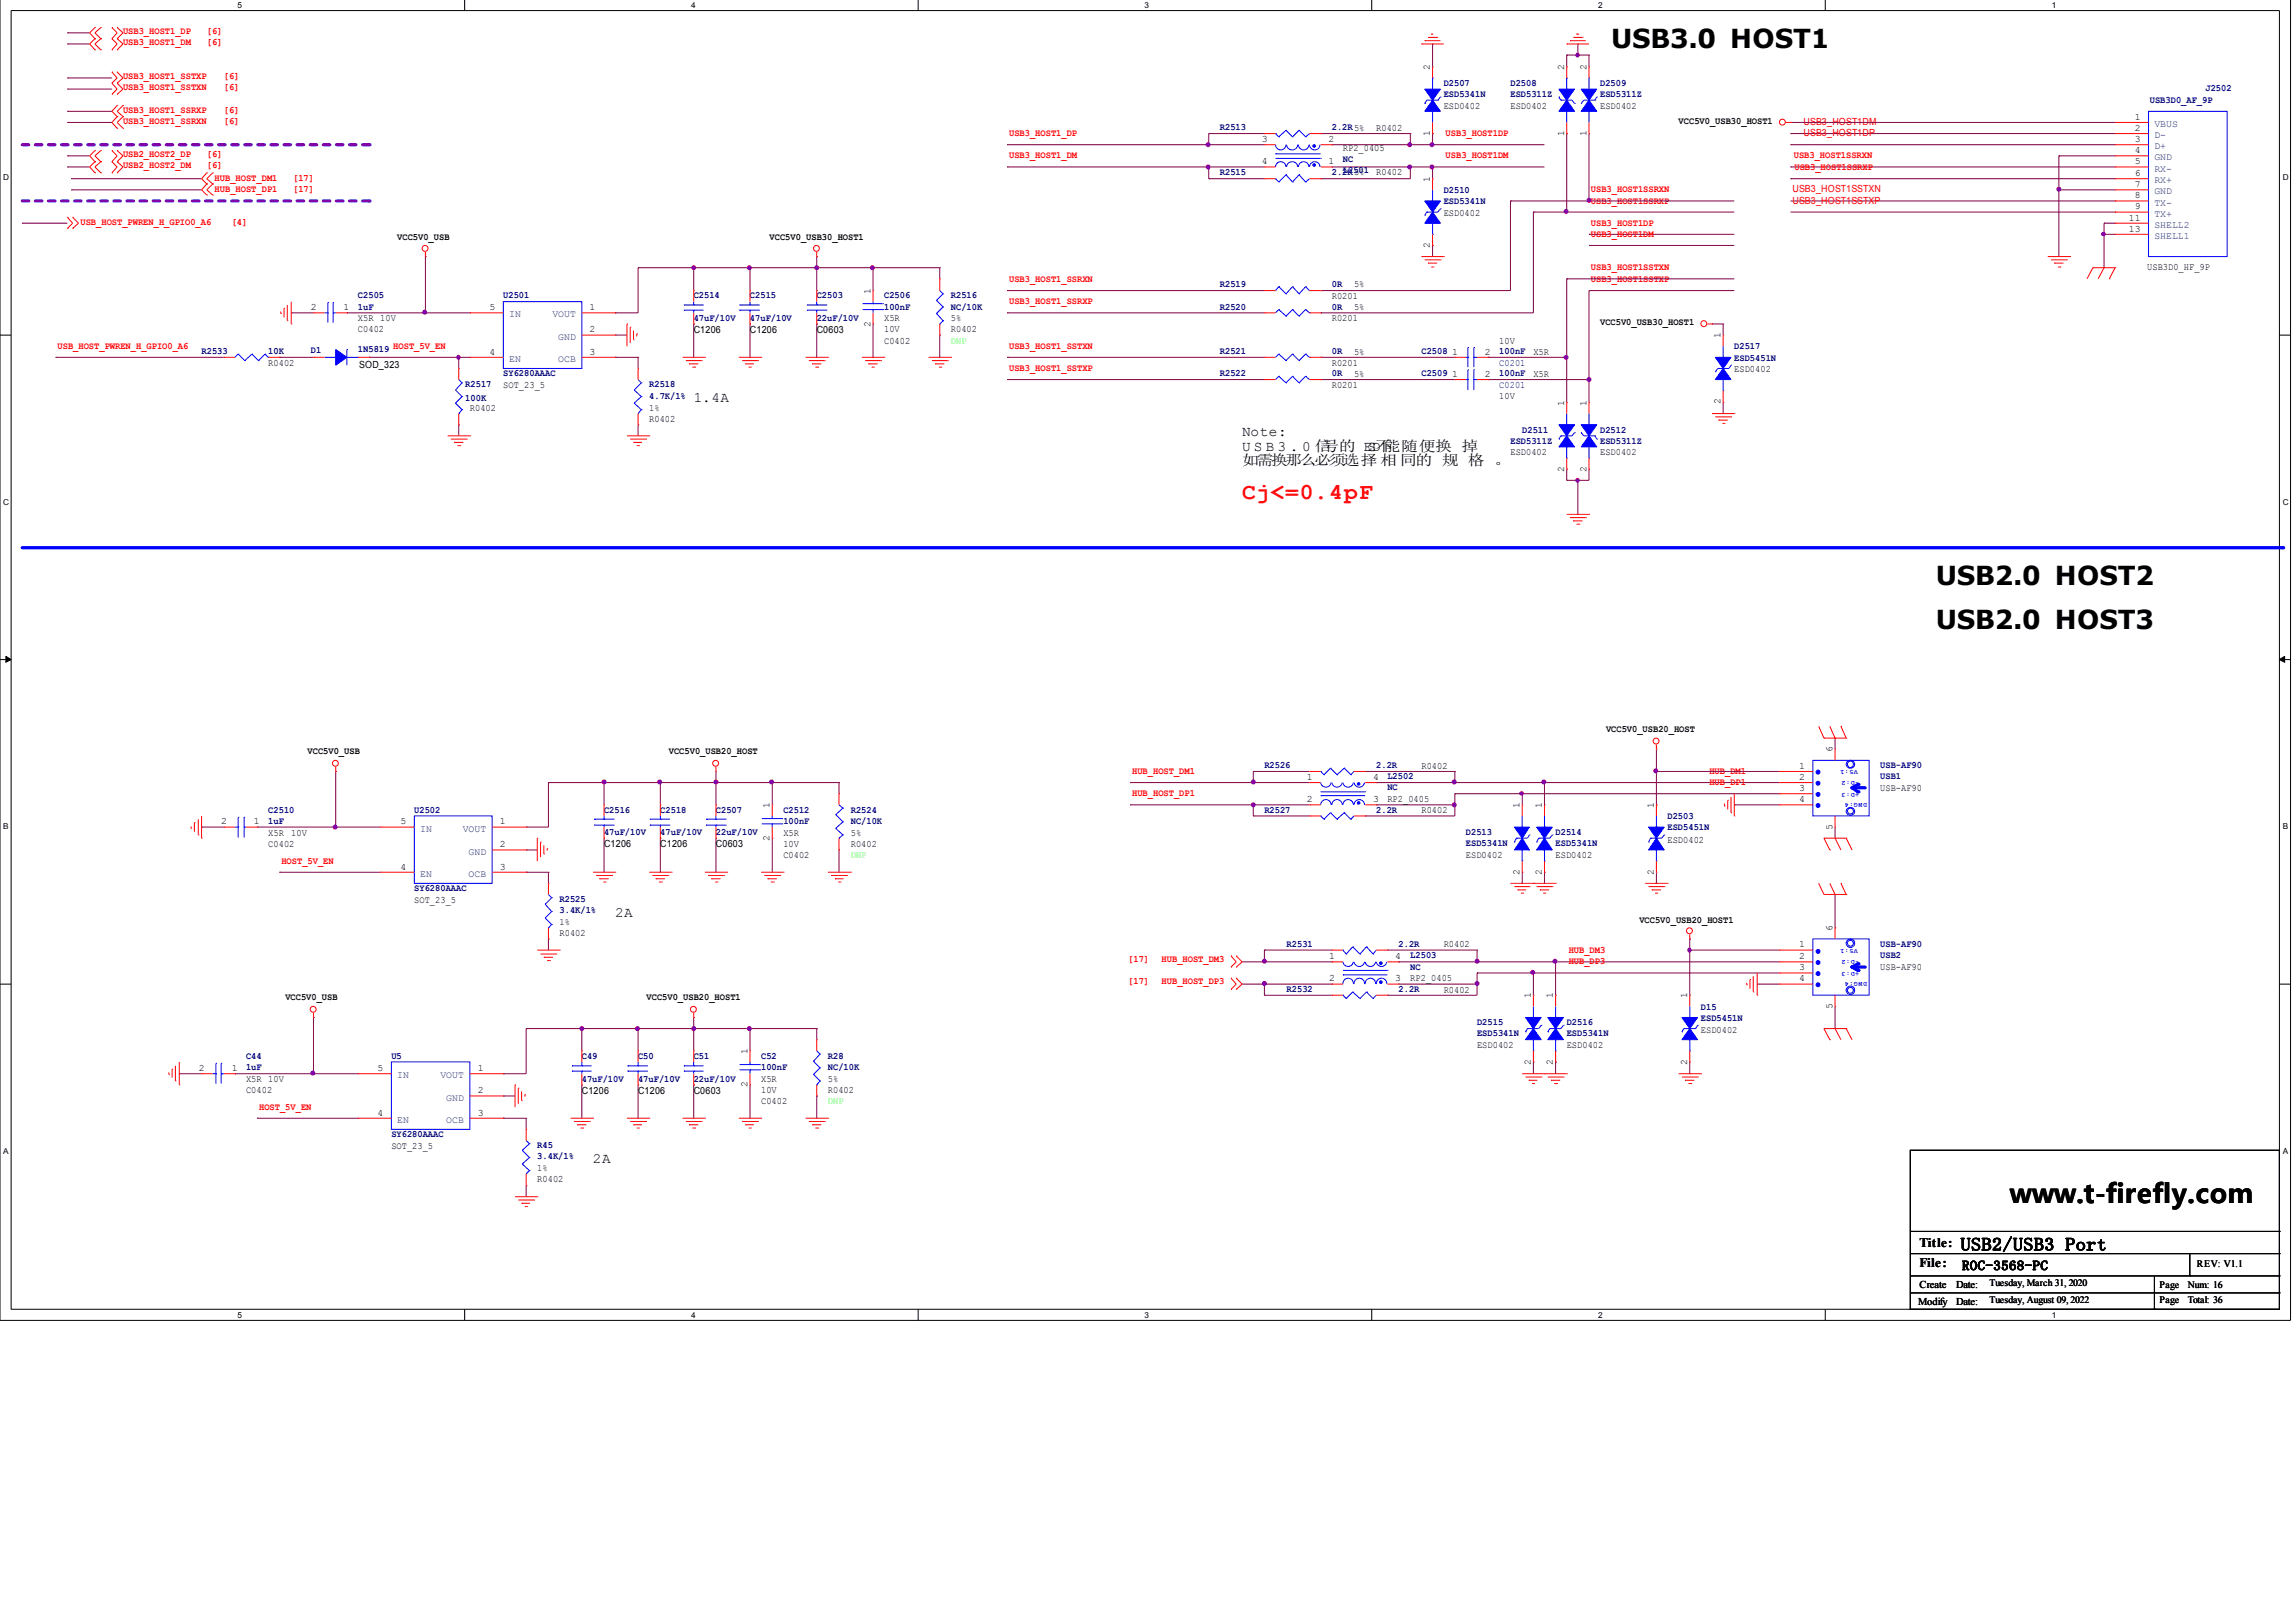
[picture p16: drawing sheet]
<svg xmlns="http://www.w3.org/2000/svg" width="297mm" height="210mm" viewBox="0 0 297 210" stroke-linecap="round" stroke-linejoin="round" font-family="sans-serif">
<defs><g id="words">
<g font-size="3.4">
<text x="208.4" y="6.2">USB3.0 HOST1</text>
<text x="250.4" y="75.7">USB2.0 HOST2</text>
<text x="250.4" y="81.5">USB2.0 HOST3</text>
<text x="260" y="155.6">www.t-firefly.com</text>
</g>
<text font-size="3" fill="#f00" x="160.7" y="64.6">Cj&lt;=0.4pF</text>
<text font-size="2.3" x="253.7" y="161.8">USB2/USB3 Port</text>
<g font-size="1.9">
<text x="89.7" y="52.1">1.4A</text>
<text x="160.7" y="56.5">Note:</text>
<text x="160.7" y="58.3">U S B 3 . 0 信</text>
<text x="171.1" y="58.3">号的 ESD不</text>
<text x="179" y="58.3">能随便换 掉</text>
<text x="160.7" y="60.2">如需换那么必须选择 相 同的 规 格 。</text>
<text x="79.6" y="118.7">2A</text>
<text x="76.7" y="150.6">2A</text>
</g>
<g font-size="1.7">
<text x="248.3" y="161.4">Title:</text>
<text x="248.3" y="164">File:</text>
<text x="253.8" y="164.4">ROC-3568-PC</text>
</g>
<g font-size="1.4">
<text x="248.3" y="166.6">Create</text>
<text x="253.1" y="166.6">Date:</text>
<text x="248.2" y="168.8">Modify</text>
<text x="253.1" y="168.8">Date:</text>
</g>
<g font-size="1.3" fill="#f00">
<text x="15.9" y="4.4">USB3_HOST1_DP</text>
<text x="15.9" y="5.9">USB3_HOST1_DM</text>
<text x="26.8" y="4.4">[6]</text>
<text x="26.8" y="5.9">[6]</text>
<text x="15.9" y="10.2">USB3_HOST1_SSTXP</text>
<text x="15.9" y="11.6">USB3_HOST1_SSTXN</text>
<text x="29" y="10.2">[6]</text>
<text x="29" y="11.6">[6]</text>
<text x="15.9" y="14.6">USB3_HOST1_SSRXP</text>
<text x="15.9" y="16">USB3_HOST1_SSRXN</text>
<text x="29" y="14.6">[6]</text>
<text x="29" y="16">[6]</text>
<text x="130.6" y="17.6">USB3_HOST1_DP</text>
<text x="187" y="17.6">USB3_HOST1DP</text>
<text x="233.3" y="16.2">USB3_HOST1DM</text>
<text x="233.3" y="17.6">USB3_HOST1DP</text>
<text x="15.9" y="20.3">USB2_HOST2_DP</text>
<text x="15.9" y="21.8">USB2_HOST2_DM</text>
<text x="26.8" y="20.3">[6]</text>
<text x="26.8" y="21.8">[6]</text>
<text x="27.8" y="23.4">HUB_HOST_DM1</text>
<text x="37.9" y="23.4">[17]</text>
<text x="130.6" y="20.5">USB3_HOST1_DM</text>
<text x="187" y="20.5">USB3_HOST1DM</text>
<text x="232.1" y="20.5">USB3_HOST1SSRXN</text>
<text x="232.2" y="22">USB3_HOST1SSRXP</text>
<text x="10.4" y="29.1">USB_HOST_PWREN_H_GPIO0_A6</text>
<text x="27.8" y="24.8">HUB_HOST_DP1</text>
<text x="30" y="29.1">[4]</text>
<text x="37.9" y="24.8">[17]</text>
<text x="205.8" y="24.9">USB3_HOST1SSRXN</text>
<text x="205.8" y="29.2">USB3_HOST1DP</text>
<text x="205.8" y="26.3">USB3_HOST1SSRXP</text>
<text x="231.9" y="24.9">USB3_HOST1SSTXN</text>
<text x="231.9" y="26.3">USB3_HOST1SSTXP</text>
<text x="205.8" y="35">USB3_HOST1SSTXN</text>
<text x="205.8" y="30.7">USB3_HOST1DM</text>
<text x="130.6" y="36.5">USB3_HOST1_SSRXN</text>
<text x="130.6" y="39.4">USB3_HOST1_SSRXP</text>
<text x="205.8" y="36.5">USB3_HOST1SSTXP</text>
<text x="7.5" y="45.1">USB_HOST_PWREN_H_GPIO0_A6</text>
<text x="50.9" y="45.1">HOST_5V_EN</text>
<text x="130.6" y="45.1">USB3_HOST1_SSTXN</text>
<text x="130.6" y="48">USB3_HOST1_SSTXP</text>
<text x="146.5" y="100.2">HUB_HOST_DM1</text>
<text x="221.1" y="100.2">HUB_DM1</text>
<text x="221.1" y="101.6">HUB_DP1</text>
<text x="146.5" y="103.1">HUB_HOST_DP1</text>
<text x="36.4" y="111.8">HOST_5V_EN</text>
<text x="146" y="124.5">[17]</text>
<text x="150.3" y="124.5">HUB_HOST_DM3</text>
<text x="202.9" y="123.4">HUB_DM3</text>
<text x="202.9" y="124.8">HUB_DP3</text>
<text x="146" y="127.4">[17]</text>
<text x="150.3" y="127.4">HUB_HOST_DP3</text>
<text x="33.5" y="143.6">HOST_5V_EN</text>
</g>
<g font-size="1.3">
<text x="185" y="9.1" transform="rotate(-90 185 9.1)">2</text>
<text x="202.4" y="9.1" transform="rotate(-90 202.4 9.1)">2</text>
<text x="205.2" y="9.1" transform="rotate(-90 205.2 9.1)">2</text>
<text x="178.1" y="16.9">R0402</text>
<text x="185" y="17.6" transform="rotate(-90 185 17.6)">1</text>
<text x="186.8" y="14.1">ESD0402</text>
<text x="195.4" y="14.1">ESD0402</text>
<text x="202.4" y="17.6" transform="rotate(-90 202.4 17.6)">1</text>
<text x="205.2" y="17.6" transform="rotate(-90 205.2 17.6)">1</text>
<text x="207" y="14.1">ESD0402</text>
<text x="217.2" y="16">VCC5V0_USB30_HOST1</text>
<text x="276.2" y="15.5">1</text>
<text x="276.2" y="16.9">2</text>
<text x="163.2" y="18.4">3</text>
<text x="163.2" y="21.3">4</text>
<text x="171.9" y="21.3">1</text>
<text x="171.9" y="18.4">2</text>
<text x="173.7" y="19.6">RP2_0405</text>
<text x="178.1" y="22.7">R0402</text>
<text x="185" y="23.6" transform="rotate(-90 185 23.6)">1</text>
<text x="276.2" y="18.4">3</text>
<text x="276.2" y="19.8">4</text>
<text x="276.2" y="21.3">5</text>
<text x="276.2" y="22.8">6</text>
<text x="186.8" y="28">ESD0402</text>
<text x="275.4" y="28.5">11</text>
<text x="275.4" y="30">13</text>
<text x="276.2" y="24.2">7</text>
<text x="276.2" y="25.7">8</text>
<text x="276.2" y="27.1">9</text>
<text x="51.4" y="31.1">VCC5V0_USB</text>
<text x="99.6" y="31.1">VCC5V0_USB30_HOST1</text>
<text x="185" y="32.1" transform="rotate(-90 185 32.1)">2</text>
<text x="277.8" y="34.9">USB3D0_HF_9P</text>
<text x="40.2" y="40.1">2</text>
<text x="44.4" y="40.1">1</text>
<text x="46.3" y="41.6">X5R 10V</text>
<text x="63.3" y="40.1">5</text>
<text x="76.3" y="40.1">1</text>
<text x="112.6" y="38" transform="rotate(-90 112.6 38)">1</text>
<text x="114.4" y="41.6">X5R</text>
<text x="123" y="41.6">5%</text>
<text x="172.3" y="38.7">R0201</text>
<text x="172.3" y="41.6">R0201</text>
<text x="175.2" y="37.2">5%</text>
<text x="175.2" y="40.1">5%</text>
<text x="34.7" y="47.3">R0402</text>
<text x="46.3" y="43">C0402</text>
<text x="46.5" y="47.6">SOD_323</text>
<text x="63.3" y="45.9">4</text>
<text x="76.3" y="45.9">3</text>
<text x="76.3" y="43">2</text>
<text x="89.7" y="43.1">C1206</text>
<text x="97" y="43.1">C1206</text>
<text x="105.7" y="43.1">C0603</text>
<text x="112.6" y="42.3" transform="rotate(-90 112.6 42.3)">2</text>
<text x="114.4" y="44.5">C0402</text>
<text x="114.4" y="43">10V</text>
<text x="123" y="43">R0402</text>
<text x="172.3" y="47.3">R0201</text>
<text x="175.2" y="45.9">5%</text>
<text x="187.9" y="45.9">1</text>
<text x="192.1" y="45.9">2</text>
<text x="194" y="44.5">10V</text>
<text x="198.4" y="45.9">X5R</text>
<text x="207" y="42.1">VCC5V0_USB30_HOST1</text>
<text x="222.6" y="43.8" transform="rotate(-90 222.6 43.8)">1</text>
<text x="60.8" y="53.2">R0402</text>
<text x="65.1" y="50.2">SOT_23_5</text>
<text x="84" y="53.2">1%</text>
<text x="172.3" y="50.2">R0201</text>
<text x="175.2" y="48.8">5%</text>
<text x="187.9" y="48.8">1</text>
<text x="192.1" y="48.8">2</text>
<text x="194" y="51.7">10V</text>
<text x="198.4" y="48.8">X5R</text>
<text x="202.4" y="52.5" transform="rotate(-90 202.4 52.5)">1</text>
<text x="205.2" y="52.5" transform="rotate(-90 205.2 52.5)">1</text>
<text x="222.6" y="52.3" transform="rotate(-90 222.6 52.3)">2</text>
<text x="224.4" y="48.2">ESD0402</text>
<text x="84" y="54.6">R0402</text>
<text x="195.4" y="58.9">ESD0402</text>
<text x="207" y="58.9">ESD0402</text>
<text x="202.4" y="61.1" transform="rotate(-90 202.4 61.1)">2</text>
<text x="205.2" y="61.1" transform="rotate(-90 205.2 61.1)">2</text>
<text x="207.8" y="94.8">VCC5V0_USB20_HOST</text>
<text x="39.8" y="97.6">VCC5V0_USB</text>
<text x="86.5" y="97.6">VCC5V0_USB20_HOST</text>
<text x="169.1" y="100.9">1</text>
<text x="177.6" y="100.9">4</text>
<text x="183.9" y="99.5">R0402</text>
<text x="232.7" y="100.9">2</text>
<text x="232.7" y="99.5">1</text>
<text x="237.1" y="97.4" transform="rotate(-90 237.1 97.4)">6</text>
<text x="28.6" y="106.7">2</text>
<text x="32.9" y="106.7">1</text>
<text x="51.8" y="106.7">5</text>
<text x="64.7" y="106.7">1</text>
<text x="99.6" y="104.6" transform="rotate(-90 99.6 104.6)">1</text>
<text x="169.1" y="103.8">2</text>
<text x="177.6" y="103.8">3</text>
<text x="179.5" y="103.8">RP2_0405</text>
<text x="183.9" y="105.3">R0402</text>
<text x="196.6" y="104.6" transform="rotate(-90 196.6 104.6)">1</text>
<text x="199.5" y="104.6" transform="rotate(-90 199.5 104.6)">1</text>
<text x="214" y="104.6" transform="rotate(-90 214 104.6)">1</text>
<text x="232.7" y="102.4">3</text>
<text x="232.7" y="103.8">4</text>
<text x="237.1" y="107.4" transform="rotate(-90 237.1 107.4)">5</text>
<text x="243.2" y="102.4">USB-AF90</text>
<text x="34.7" y="109.6">C0402</text>
<text x="34.7" y="108.1">X5R</text>
<text x="37.7" y="108.1">10V</text>
<text x="51.8" y="112.5">4</text>
<text x="64.7" y="112.5">3</text>
<text x="64.7" y="109.7">2</text>
<text x="78.1" y="109.7">C1206</text>
<text x="85.4" y="109.7">C1206</text>
<text x="92.6" y="109.7">C0603</text>
<text x="99.6" y="108.8" transform="rotate(-90 99.6 108.8)">2</text>
<text x="101.3" y="111.1">C0402</text>
<text x="101.3" y="108.1">X5R</text>
<text x="101.3" y="109.6">10V</text>
<text x="110.1" y="109.6">R0402</text>
<text x="110.1" y="108.1">5%</text>
<text x="189.7" y="111.1">ESD0402</text>
<text x="196.6" y="113.2" transform="rotate(-90 196.6 113.2)">2</text>
<text x="199.5" y="113.2" transform="rotate(-90 199.5 113.2)">2</text>
<text x="201.3" y="111.1">ESD0402</text>
<text x="214" y="113.2" transform="rotate(-90 214 113.2)">2</text>
<text x="215.7" y="109.1">ESD0402</text>
<text x="53.6" y="116.9">SOT_23_5</text>
<text x="72.4" y="119.7">1%</text>
<text x="212.1" y="119.4">VCC5V0_USB20_HOST1</text>
<text x="72.4" y="121.2">R0402</text>
<text x="172" y="124.1">1</text>
<text x="180.5" y="124.1">4</text>
<text x="186.8" y="122.6">R0402</text>
<text x="232.7" y="124.1">2</text>
<text x="232.7" y="125.6">3</text>
<text x="232.7" y="122.6">1</text>
<text x="237.1" y="120.5" transform="rotate(-90 237.1 120.5)">6</text>
<text x="243.2" y="125.6">USB-AF90</text>
<text x="36.9" y="129.5">VCC5V0_USB</text>
<text x="83.7" y="129.5">VCC5V0_USB20_HOST1</text>
<text x="172" y="127">2</text>
<text x="180.5" y="127">3</text>
<text x="182.5" y="127">RP2_0405</text>
<text x="186.8" y="128.5">R0402</text>
<text x="198" y="129.2" transform="rotate(-90 198 129.2)">1</text>
<text x="200.9" y="129.2" transform="rotate(-90 200.9 129.2)">1</text>
<text x="218.3" y="129.2" transform="rotate(-90 218.3 129.2)">1</text>
<text x="232.7" y="127">4</text>
<text x="237.1" y="130.6" transform="rotate(-90 237.1 130.6)">5</text>
<text x="96.7" y="136.4" transform="rotate(-90 96.7 136.4)">1</text>
<text x="191.1" y="135.7">ESD0402</text>
<text x="198" y="137.8" transform="rotate(-90 198 137.8)">2</text>
<text x="200.9" y="137.8" transform="rotate(-90 200.9 137.8)">2</text>
<text x="202.7" y="135.7">ESD0402</text>
<text x="218.3" y="137.8" transform="rotate(-90 218.3 137.8)">2</text>
<text x="220" y="133.6">ESD0402</text>
<text x="25.7" y="138.6">2</text>
<text x="30" y="138.6">1</text>
<text x="31.8" y="141.5">C0402</text>
<text x="31.8" y="140.1">X5R 10V</text>
<text x="48.9" y="138.6">5</text>
<text x="61.8" y="141.5">2</text>
<text x="61.8" y="138.6">1</text>
<text x="75.3" y="141.6">C1206</text>
<text x="82.5" y="141.6">C1206</text>
<text x="89.7" y="141.6">C0603</text>
<text x="96.7" y="140.7" transform="rotate(-90 96.7 140.7)">2</text>
<text x="98.5" y="142.9">C0402</text>
<text x="98.5" y="140.1">X5R</text>
<text x="98.5" y="141.5">10V</text>
<text x="107.1" y="141.5">R0402</text>
<text x="107.1" y="140.1">5%</text>
<text x="48.9" y="144.4">4</text>
<text x="50.6" y="148.7">SOT_23_5</text>
<text x="61.8" y="144.4">3</text>
<text x="69.5" y="153">R0402</text>
<text x="69.5" y="151.6">1%</text>
<text x="257.4" y="166.5">Tuesday, March 31, 2020</text>
<text x="279.4" y="166.6">Page</text>
<text x="283" y="166.6">Num: 16</text>
<text x="284.2" y="164">REV: V1.1</text>
<text x="257.4" y="168.7">Tuesday, August 09, 2022</text>
<text x="279.4" y="168.7">Page</text>
<text x="283" y="168.7">Total: 36</text>
</g>
<g font-size="1.3" fill="#000080">
<text x="186.8" y="11.1">D2507</text>
<text x="195.4" y="11.1">D2508</text>
<text x="207" y="11.1">D2509</text>
<text x="285.3" y="11.8">J2502</text>
<text x="157.8" y="16.9">R2513</text>
<text x="172.3" y="16.9">2.2R5%</text>
<text x="186.8" y="12.5">ESD5341N</text>
<text x="195.4" y="12.5">ESD5311Z</text>
<text x="207" y="12.5">ESD5311Z</text>
<text x="278.1" y="13.4">USB3D0_AF_9P</text>
<text x="157.8" y="22.6">R2515</text>
<text x="172.3" y="22.6">2.2R5%</text>
<text x="173.7" y="22.4">L2501</text>
<text x="173.7" y="20.9">NC</text>
<text x="186.8" y="25">D2510</text>
<text x="186.8" y="26.4">ESD5341N</text>
<text x="46.3" y="38.6">C2505</text>
<text x="46.3" y="40.1">1uF</text>
<text x="65.1" y="38.6">U2501</text>
<text x="89.7" y="38.6">C2514</text>
<text x="89.7" y="41.5">47uF/10V</text>
<text x="97" y="38.6">C2515</text>
<text x="97" y="41.5">47uF/10V</text>
<text x="105.7" y="38.6">C2503</text>
<text x="105.7" y="41.5">22uF/10V</text>
<text x="114.4" y="38.6">C2506</text>
<text x="114.4" y="40.1">100nF</text>
<text x="123" y="38.6">R2516</text>
<text x="123" y="40.1">NC/10K</text>
<text x="157.8" y="37.1">R2519</text>
<text x="157.8" y="40.1">R2520</text>
<text x="172.3" y="37.1">0R</text>
<text x="172.3" y="40.1">0R</text>
<text x="26.1" y="45.8">R2533</text>
<text x="34.7" y="45.8">10K</text>
<text x="40.2" y="45.6">D1</text>
<text x="46.3" y="45.6">1N5819</text>
<text x="157.8" y="45.8">R2521</text>
<text x="172.3" y="45.8">0R</text>
<text x="183.9" y="45.8">C2508</text>
<text x="194" y="45.8">100nF</text>
<text x="194" y="47.3">C0201</text>
<text x="224.4" y="45.2">D2517</text>
<text x="224.4" y="46.7">ESD5451N</text>
<text x="60.2" y="50.1">R2517</text>
<text x="60.2" y="51.9">100K</text>
<text x="65.1" y="48.7">SY6280AAAC</text>
<text x="84" y="50.1">R2518</text>
<text x="84" y="51.6">4.7K/1%</text>
<text x="157.8" y="48.7">R2522</text>
<text x="172.3" y="48.7">0R</text>
<text x="183.9" y="48.7">C2509</text>
<text x="194" y="48.7">100nF</text>
<text x="194" y="50.2">C0201</text>
<text x="195.4" y="57.4">ESD5311Z</text>
<text x="196.9" y="56">D2511</text>
<text x="207" y="56">D2512</text>
<text x="207" y="57.4">ESD5311Z</text>
<text x="163.6" y="99.4">R2526</text>
<text x="178.1" y="99.4">2.2R</text>
<text x="179.5" y="100.9">L2502</text>
<text x="243.2" y="100.9">USB1</text>
<text x="243.2" y="99.4">USB-AF90</text>
<text x="34.7" y="105.2">C2510</text>
<text x="34.7" y="106.6">1uF</text>
<text x="53.6" y="105.2">U2502</text>
<text x="78.1" y="105.2">C2516</text>
<text x="85.4" y="105.2">C2518</text>
<text x="92.6" y="105.2">C2507</text>
<text x="101.3" y="105.2">C2512</text>
<text x="101.3" y="106.6">100nF</text>
<text x="110.1" y="105.2">R2524</text>
<text x="110.1" y="106.6">NC/10K</text>
<text x="163.6" y="105.2">R2527</text>
<text x="178.1" y="105.2">2.2R</text>
<text x="179.5" y="102.3">NC</text>
<text x="215.7" y="106">D2503</text>
<text x="215.7" y="107.5">ESD5451N</text>
<text x="78.1" y="108">47uF/10V</text>
<text x="85.4" y="108">47uF/10V</text>
<text x="92.6" y="108">22uF/10V</text>
<text x="189.7" y="108">D2513</text>
<text x="189.7" y="109.5">ESD5341N</text>
<text x="201.3" y="108">D2514</text>
<text x="201.3" y="109.5">ESD5341N</text>
<text x="53.6" y="115.3">SY6280AAAC</text>
<text x="72.4" y="116.8">R2525</text>
<text x="72.4" y="118.2">3.4K/1%</text>
<text x="166.5" y="122.5">R2531</text>
<text x="180.9" y="122.5">2.2R</text>
<text x="182.5" y="124">L2503</text>
<text x="182.5" y="125.5">NC</text>
<text x="243.2" y="124">USB2</text>
<text x="243.2" y="122.5">USB-AF90</text>
<text x="166.5" y="128.4">R2532</text>
<text x="180.9" y="128.4">2.2R</text>
<text x="220" y="130.7">D15</text>
<text x="31.8" y="137">C44</text>
<text x="50.6" y="137">U5</text>
<text x="75.3" y="137">C49</text>
<text x="82.5" y="137">C50</text>
<text x="89.7" y="137">C51</text>
<text x="98.5" y="137">C52</text>
<text x="107.1" y="137">R28</text>
<text x="191.1" y="132.7">D2515</text>
<text x="191.1" y="134.1">ESD5341N</text>
<text x="202.7" y="132.7">D2516</text>
<text x="202.7" y="134.1">ESD5341N</text>
<text x="220" y="132.1">ESD5451N</text>
<text x="31.8" y="138.4">1uF</text>
<text x="75.3" y="140">47uF/10V</text>
<text x="82.5" y="140">47uF/10V</text>
<text x="89.7" y="140">22uF/10V</text>
<text x="98.5" y="138.4">100nF</text>
<text x="107.1" y="138.4">NC/10K</text>
<text x="50.6" y="147.2">SY6280AAAC</text>
<text x="69.5" y="148.6">R45</text>
<text x="69.5" y="150">3.4K/1%</text>
</g>
<g font-size="1.3" fill="#004080">
<text x="278.7" y="16.4">VBUS</text>
<text x="278.7" y="17.9">D-</text>
<text x="278.7" y="19.3">D+</text>
<text x="278.7" y="20.8">GND</text>
<text x="278.7" y="22.2">RX-</text>
<text x="278.7" y="23.7">RX+</text>
<text x="278.7" y="25.2">GND</text>
<text x="278.7" y="26.6">TX-</text>
<text x="278.7" y="28">TX+</text>
<text x="278.7" y="29.5">SHELL2</text>
<text x="278.7" y="30.9">SHELL1</text>
<text x="65.9" y="41.1">IN</text>
<text x="71.5" y="41.1">VOUT</text>
<text x="65.9" y="46.8">EN</text>
<text x="72.2" y="46.8">OCB</text>
<text x="72.2" y="44">GND</text>
<text x="54.4" y="107.6">IN</text>
<text x="59.9" y="107.6">VOUT</text>
<text x="54.4" y="113.5">EN</text>
<text x="60.6" y="113.5">OCB</text>
<text x="60.6" y="110.6">GND</text>
<text x="51.4" y="139.5">IN</text>
<text x="57" y="139.5">VOUT</text>
<text x="57.7" y="142.4">GND</text>
<text x="51.4" y="145.3">EN</text>
<text x="57.7" y="145.3">OCB</text>
</g>
<g font-size="1.3" fill="#0f0">
<text x="123" y="44.5">DNP</text>
<text x="110.1" y="111.1">DNP</text>
<text x="107.1" y="142.9">DNP</text>
</g>
<g font-size="1.1">
<text x="30.7" y="1">5</text>
<text x="89.4" y="1">4</text>
<text x="148.1" y="1">3</text>
<text x="206.8" y="1">2</text>
<text x="265.4" y="1">1</text>
<text x=".4" y="23.3">D</text>
<text x="295.3" y="23.3">D</text>
<text x=".4" y="65.3">C</text>
<text x="295.3" y="65.3">C</text>
<text x=".4" y="107.3">B</text>
<text x="295.3" y="107.3">B</text>
<text x=".4" y="149.3">A</text>
<text x="295.3" y="149.3">A</text>
<text x="30.7" y="170.5">5</text>
<text x="89.4" y="170.5">4</text>
<text x="148.1" y="170.5">3</text>
<text x="206.8" y="170.5">2</text>
<text x="265.4" y="170.5">1</text>
</g>
<g font-size=".8" fill="#00f">
<text x="240.4" y="99.6" transform="rotate(-180 240.4 99.6)">V5:1</text>
<text x="240.5" y="101" transform="rotate(-180 240.5 101)">-D:2</text>
<text x="240.5" y="102.6" transform="rotate(-180 240.5 102.6)">+D:3</text>
<text x="241.6" y="103.9" transform="rotate(-180 241.6 103.9)">DNG:4</text>
<text x="240.4" y="122.8" transform="rotate(-180 240.4 122.8)">V5:1</text>
<text x="240.5" y="124.2" transform="rotate(-180 240.5 124.2)">-D:2</text>
<text x="240.5" y="125.7" transform="rotate(-180 240.5 125.7)">+D:3</text>
<text x="241.6" y="127.1" transform="rotate(-180 241.6 127.1)">DNG:4</text>
</g>
</g></defs>
<path d="M0 -.1v171h296.3v-171M1.4 1.4h293.5v168h-293.5z" fill="none" stroke="#000" stroke-width=".13"/>
<g fill="#fff">
<path d="M30.7 .1h.5v1.1h-.5z"/>
<path d="M30.7 169.6h.5v1.1h-.5z"/>
</g>
<path d="M60.1 -.1v1.5M60.1 169.4v1.5" fill="none" stroke="#000" stroke-width=".13"/>
<g fill="#fff">
<path d="M89.4 .1h.4v1.1h-.4z"/>
<path d="M89.4 169.6h.4v1.1h-.4z"/>
</g>
<path d="M118.8 -.1v1.5M118.8 169.4v1.5" fill="none" stroke="#000" stroke-width=".13"/>
<g fill="#fff">
<path d="M148.1 .1h.4v1.1h-.4z"/>
<path d="M148.1 169.6h.4v1.1h-.4z"/>
</g>
<path d="M177.5 -.1v1.5M177.5 169.4v1.5" fill="none" stroke="#000" stroke-width=".13"/>
<g fill="#fff">
<path d="M206.8 .1h.4v1.1h-.4z"/>
<path d="M206.8 169.6h.4v1.1h-.4z"/>
</g>
<path d="M236.1 -.1v1.5M236.1 169.4v1.5" fill="none" stroke="#000" stroke-width=".13"/>
<g fill="#fff">
<path d="M265.4 .1h.5v1.1h-.5z"/>
<path d="M265.4 169.6h.5v1.1h-.5z"/>
<path d="M.4 22.4h.5v1.1h-.5z"/>
<path d="M295.3 22.4h.5v1.1h-.5z"/>
<path d="M.4 64.4h.5v1.1h-.5z"/>
<path d="M295.3 64.4h.5v1.1h-.5z"/>
</g>
<path d="M0 43.4h1.4M294.9 43.4h1.4" fill="none" stroke="#000" stroke-width=".13"/>
<g fill="#fff">
<path d="M.4 106.4h.5v1.1h-.5z"/>
<path d="M295.3 106.4h.5v1.1h-.5z"/>
</g>
<path d="M0 85.4h1.4M294.9 85.4h1.4" fill="none" stroke="#000" stroke-width=".13"/>
<path d="M.8 84.9l.6 .5-.6 .3zM294.9 85.4l.7-.5v.8z" fill="#000" stroke="#000" stroke-width=".13"/>
<g fill="#fff">
<path d="M.4 148.4h.6v1.1h-.6z"/>
<path d="M295.3 148.4h.6v1.1h-.6z"/>
</g>
<path d="M0 127.4h1.4M294.9 127.4h1.4" fill="none" stroke="#000" stroke-width=".13"/>
<path d="M2.9 26h44.9" fill="none" stroke="#8000ff" stroke-width=".42" stroke-dasharray=".8 .8"/>
<circle cx="47.8" cy="26" r=".21" fill="#8000ff" stroke-dasharray=".8 .8"/>
<path d="M2.9 18.7h44.9" fill="none" stroke="#8000ff" stroke-width=".42" stroke-dasharray=".8 .8"/>
<circle cx="47.8" cy="18.7" r=".21" fill="#8000ff" stroke-dasharray=".8 .8"/>
<path d="M2.9 70.9h292.4" fill="none" stroke="#00f" stroke-width=".42"/>
<circle cx="295.3" cy="70.9" r=".21" fill="#00f"/>
<g fill="none" stroke="#800040" stroke-width=".13">
<path d="M8.7 5.7h.1M8.7 4.2h.1M8.7 10.1h.1M8.7 11.5h.1M8.7 14.4h.1M8.7 15.8h.1M8.7 5.7h2.9M8.7 4.2h2.9M8.7 10.1h5.8M8.7 11.5h5.8M8.7 14.4h5.8M8.7 15.8h5.8"/>
<path d="M130.3 18.7h.1M130.3 18.7h33.3M156.4 18.7h.1M156.4 17.3h.1M156.4 17.3v1.4M156.4 17.3h7.2M170.9 17.3h.1M170.9 17.3h11.6M172.3 18.7h.1M172.3 18.7h27.5M182.5 18.7h.1M182.5 17.3h.1"/>
<path d="M182.5 17.3v1.4M185.3 17.3h.1M185.3 18.7h.1M185.3 5.7h.1M185.3 5.7v3M185.3 17.3v1.4M202.7 7.1h.1M202.7 17.3h.1M202.7 7.1v1.6M202.7 17.3v10.1M202.7 7.1h2.9M204.1 5.7h.1"/>
<path d="M204.1 7.1h.1M204.1 5.7v1.4M205.6 7.1h.1M205.6 17.3h.1M205.6 7.1v1.6M205.6 17.3v8.7M231.6 17.3h.1M231.6 18.7h.1M231.6 15.8h.1M231.6 18.7h42M231.6 17.3h42M231.6 15.8h42"/>
<path d="M2.9 28.9h.1M2.9 28.9h5.8M8.7 20.2h.1M8.7 21.6h.1M8.7 20.2h2.9M8.7 21.6h2.9M9.2 23.1h.1M9.2 24.6h.1M9.2 23.1h16.9M9.2 24.6h16.9M55 33.2h.1M55 33.2v7.3"/>
<path d="M82.5 34.6h.1M82.5 34.6v5.9h-2.9M82.5 34.6h39.1M89.7 34.6h.1M89.7 34.6v3M97 34.6h.1M97 34.6v3M105.7 33.2h.1M105.7 34.6h.1M105.7 33.2v4.4M112.9 34.6h.1M112.9 34.6v3"/>
<path d="M121.6 34.6h.1M121.6 34.6v1.5M130.3 37.6h.1M130.3 21.6h.1M130.3 21.6h33.3M130.3 37.6h33.3M156.4 21.6h.1M156.4 23.1h.1M156.4 21.6v1.5M156.4 23.1h7.2M170.9 37.6h.1M170.9 23.1h.1"/>
<path d="M172.3 21.6h.1M172.3 21.6h27.5M182.5 21.6h.1M182.5 21.6v1.5h-11.6M185.3 31.8h.1M185.3 21.6h.1M185.3 21.6v1.5M185.3 31.8v1.4M195.4 26h.1M195.4 26v11.6h-24.5M195.4 26h29M198.4 27.4h.1"/>
<path d="M198.4 27.4h26M198.4 27.4v13.1h-27.5M202.7 36.1h.1M202.7 27.4h.1M202.7 36.1v16M202.7 36.1h21.7M205.6 37.6h.1M205.6 30.3h.1M205.6 31.8h.1M205.6 26h.1M205.6 37.6h18.8M205.6 37.6v14.5"/>
<path d="M205.6 30.3h18.8M205.6 31.8h18.8M231.6 21.6h.1M231.6 23.1h.1M231.6 21.6h42M231.6 26h42M231.6 27.4h42M231.6 23.1h42M266.4 20.2h.1M266.4 24.6h.1M266.4 20.2h7.2M266.4 24.6h7.2"/>
<path d="M266.4 20.2v13M272.2 28.9h.1M272.2 30.3h.1M272.2 28.9h1.4M272.2 30.3h1.4M272.2 28.9v5.7M273.6 26h.1M273.6 27.4h.1M7.2 46.2h.1M7.2 46.2h21.8M36.2 46.2h.1M36.2 46.2h4.4"/>
<path d="M37.7 40.5h.1M37.7 40.5h2.9M44.9 40.5h.1M44.9 40.5h15.9M47.8 46.2h.1M47.8 46.2h13M55 40.5h.1M59.4 55h.1M59.4 46.2h.1M59.4 46.2v1.5M59.4 55v1.4M79.6 40.5h.1"/>
<path d="M79.6 46.2h.1M79.6 43.4h.1M79.6 46.2h2.9M79.6 43.4h1.5M82.5 55h.1M82.5 46.2h.1M82.5 46.2v1.5M82.5 55v1.4M89.7 41.9h.1M89.7 41.9v4.3M97 41.9h.1M97 41.9v4.3"/>
<path d="M105.7 41.9h.1M105.7 41.9v4.3M112.9 41.9h.1M112.9 41.9v4.3M121.6 43.4h.1M121.6 43.4v2.8M130.3 46.2h.1M130.3 49.1h.1M130.3 40.5h.1M130.3 46.2h33.3M130.3 49.1h33.3M130.3 40.5h33.3"/>
<path d="M170.9 40.5h.1M170.9 49.1h.1M170.9 46.2h.1M170.9 46.2h17.3M170.9 49.1h17.3M192.5 49.1h.1M192.5 46.2h.1M192.5 46.2h10.2M192.5 49.1h13.1M202.7 46.2h.1M205.6 49.1h.1M221.5 41.9h.1"/>
<path d="M221.5 41.9h1.4M222.9 41.9h.1M222.9 52.1h.1M222.9 41.9v1.5M222.9 52.1v1.4M202.7 60.7h.1M202.7 62.2h.1M202.7 60.7v1.5M204.1 62.2h.1M204.1 62.2v4.4M205.6 60.7h.1M205.6 60.7v1.5h-2.9"/>
<path d="M43.4 99.8h.1M43.4 99.8v7.2M92.6 99.8h.1M92.6 99.8v4.4M162.1 99.8h.1M162.1 99.8v1.5M162.1 99.8h7.3M176.6 99.8h.1M176.6 99.8h11.6M188.2 99.8h.1M188.2 99.8v1.5M214.3 99.8h.1"/>
<path d="M214.3 99.8h15.9M214.3 97v7.2M237.4 95.5h.1M237.4 95.5v1.5M26.1 107h.1M26.1 107h2.9M33.3 107h.1M33.3 107h15.9M36.2 112.9h.1M36.2 112.9h13M43.4 107h.1M68.1 107h.1"/>
<path d="M68.1 112.9h.1M68.1 110h.1M68.1 112.9h2.9M68.1 110h1.4M71 112.9h.1M71 101.3h.1M71 101.3h37.5M71 101.3v5.7h-2.9M71 112.9v1.4M78.1 101.3h.1M78.1 108.5h.1M78.1 101.3v2.9"/>
<path d="M78.1 108.5v4.4M85.4 101.3h.1M85.4 108.5h.1M85.4 101.3v2.9M85.4 108.5v4.4M92.6 101.3h.1M92.6 108.5h.1M92.6 108.5v4.4M99.9 108.5h.1M99.9 101.3h.1M99.9 101.3v2.9M99.9 108.5v4.4"/>
<path d="M108.5 110h.1M108.5 101.3h.1M108.5 101.3v1.4M108.5 110v2.9M146.2 104.2h.1M146.2 101.3h.1M146.2 101.3h23.2M146.2 104.2h23.2M162.1 101.3h.1M162.1 104.2h.1M162.1 105.6h.1M162.1 104.2v1.4"/>
<path d="M162.1 105.6h7.3M176.6 105.6h.1M178.1 101.3h.1M178.1 104.2h.1M178.1 101.3h52.1M178.1 104.2h10.1M188.2 101.3h.1M188.2 104.2h.1M188.2 102.7h.1M188.2 102.7v2.9h-11.6M188.2 102.7h42M196.9 112.9h.1"/>
<path d="M196.9 102.7h.1M196.9 102.7v1.5M196.9 112.9v1.4M199.8 112.9h.1M199.8 101.3h.1M199.8 101.3v2.9M199.8 112.9v1.4M214.3 114.3h.1M214.3 104.2h.1M214.3 112.9v1.4M224.4 104.2h.1M224.4 104.2h5.8"/>
<path d="M237.4 108.5h.1M237.4 107v1.5M237.4 115.8v4.3M23.2 139h.1M23.2 139h2.9M30.4 139h.1M30.4 139h15.9M40.6 131.7h.1M40.6 139h.1M40.6 131.7v7.3M65.1 139h.1M68.1 133.1h.1"/>
<path d="M68.1 133.1h37.6M68.1 133.1v5.9h-3M71 121.5h.1M71 121.5v1.5M75.3 133.1h.1M75.3 133.1v2.9M82.5 133.1h.1M82.5 133.1v2.9M89.7 133.1h.1M89.7 131.7h.1M89.7 131.7v4.3M97 133.1h.1"/>
<path d="M97 133.1v2.9M105.7 133.1h.1M105.7 133.1v1.4M160.7 124.5h11.6M160.7 127.4h11.6M163.6 124.5h.1M163.6 123h.1M163.6 127.4h.1M163.6 128.8h.1M163.6 123v1.5M163.6 127.4v1.4M163.6 123h8.7"/>
<path d="M163.6 128.8h8.7M172.3 127.4h.1M172.3 124.5h.1M179.5 123h.1M179.5 128.8h.1M179.5 123h11.6M180.9 124.5h.1M180.9 127.4h.1M180.9 124.5h49.3M180.9 127.4h10.2M191.1 124.5h.1M191.1 123h.1"/>
<path d="M191.1 127.4h.1M191.1 125.9h.1M191.1 125.9v2.9h-11.6M191.1 123v1.5M191.1 125.9h39.1M198.4 137.4h.1M198.4 125.9h.1M198.4 125.9v2.9M198.4 137.4v1.6M201.3 124.5h.1M201.3 137.4h.1M201.3 124.5v4.3"/>
<path d="M201.3 137.4v1.6M218.6 123h.1M218.6 139h.1M218.6 121.5h.1M218.6 123h11.6M218.6 121.5v7.3M218.6 137.4v1.6M227.3 127.4h.1M227.3 127.4h2.9M237.4 120.1h.1M237.4 133.1h.1M237.4 130.2v2.9"/>
<path d="M33.3 144.7h.1M33.3 144.7h13M65.1 144.7h.1M65.1 141.8h.1M65.1 144.7h3M65.1 141.8h1.5M68.1 153.4h.1M68.1 144.7h.1M68.1 144.7v1.4M68.1 153.4v1.5M75.3 140.4h.1M75.3 140.4v4.3"/>
<path d="M82.5 140.4h.1M82.5 140.4v4.3M89.7 140.4h.1M89.7 140.4v4.3M97 140.4h.1M97 140.4v4.3M105.7 141.8h.1M105.7 141.8v2.9"/>
</g>
<g fill="#f0f" stroke="#f0f" stroke-width=".13">
<path d="M196.7 102.5h.3l.1 .2-.1 .1h-.3l-.1-.1z" fill-rule="evenodd"/>
<path d="M271.9 30.1h.4l.1 .2-.1 .1h-.4v-.1z" fill-rule="evenodd"/>
<circle cx="188.1" cy="101.2" r=".25"/>
<circle cx="188.1" cy="104.2" r=".25"/>
<circle cx="199.7" cy="101.2" r=".25"/>
<circle cx="43.3" cy="107" r=".25"/>
<circle cx="202.6" cy="46.2" r=".25"/>
<circle cx="205.6" cy="49.1" r=".25"/>
<circle cx="185.3" cy="18.7" r=".25"/>
<circle cx="182.4" cy="18.7" r=".25"/>
<circle cx="182.4" cy="21.6" r=".25"/>
<circle cx="185.3" cy="21.6" r=".25"/>
<circle cx="204.1" cy="7.1" r=".24"/>
<circle cx="204.1" cy="62.1" r=".24"/>
<circle cx="156.3" cy="18.7" r=".25"/>
<circle cx="156.3" cy="21.6" r=".25"/>
<circle cx="202.6" cy="27.4" r=".25"/>
<circle cx="205.6" cy="25.9" r=".25"/>
<circle cx="54.9" cy="40.4" r=".25"/>
<circle cx="78.1" cy="101.2" r=".25"/>
<circle cx="201.2" cy="124.4" r=".25"/>
<circle cx="191.1" cy="124.4" r=".25"/>
<circle cx="191.1" cy="127.3" r=".25"/>
<circle cx="112.9" cy="34.6" r=".25"/>
<circle cx="105.7" cy="34.6" r=".25"/>
<circle cx="99.8" cy="101.2" r=".25"/>
<circle cx="92.6" cy="101.2" r=".25"/>
<circle cx="198.3" cy="125.8" r=".25"/>
<circle cx="218.5" cy="122.9" r=".24"/>
<circle cx="96.9" cy="34.6" r=".25"/>
<circle cx="89.7" cy="34.6" r=".25"/>
<circle cx="85.3" cy="101.2" r=".25"/>
<circle cx="59.3" cy="46.2" r=".24"/>
<circle cx="266.4" cy="24.5" r=".25"/>
<circle cx="214.2" cy="99.8" r=".25"/>
<circle cx="96.9" cy="133.1" r=".25"/>
<circle cx="89.7" cy="133.1" r=".25"/>
<circle cx="82.5" cy="133.1" r=".25"/>
<circle cx="75.3" cy="133.1" r=".25"/>
<circle cx="40.5" cy="138.9" r=".25"/>
<circle cx="162.1" cy="104.2" r=".25"/>
<circle cx="162.1" cy="101.2" r=".25"/>
<circle cx="163.6" cy="127.3" r=".25"/>
<circle cx="163.6" cy="124.4" r=".25"/>
</g>
<g fill="none" stroke="#f00" stroke-width=".13">
<path d="M12.3 3.6h.1M12.3 5h.1M12.3 6.4h.1M12.3 19.5h.1M12.3 3.6l-.7 .6 .7 .8M12.3 5l-.7 .7 .7 .7M12.3 19.5l-.7 .7 .7 .7M13 5h.1M13 3.6h.1M13 6.4h.1M13 19.5h.1M13 3.6l-.7 .6 .7 .8"/>
<path d="M13 5l-.7 .7 .7 .7M13 19.5l-.7 .7 .7 .7M14.5 5h.1M14.5 3.6h.1M14.5 6.4h.1M14.5 19.5h.1M14.5 10.8h.1M14.5 9.3h.1M14.5 12.2h.1M14.5 3.6l.7 .6-.7 .8M14.5 5l.7 .7-.7 .7M14.5 19.5l.7 .7-.7 .7"/>
<path d="M14.5 9.3l.7 .8-.7 .7M14.5 10.8l.7 .7-.7 .7M15.2 5h.1M15.2 3.6h.1M15.2 6.4h.1M15.2 19.5h.1M15.2 10.8h.1M15.2 9.3h.1M15.2 12.2h.1M15.2 13.6h.1M15.2 15.1h.1M15.2 16.6h.1"/>
<path d="M15.2 3.6l.7 .6-.7 .8M15.2 5l.7 .7-.7 .7M15.2 19.5l.7 .7-.7 .7M15.2 9.3l.7 .8-.7 .7M15.2 10.8l.7 .7-.7 .7M15.2 13.6l-.7 .8 .7 .7M15.2 15.1l-.7 .7 .7 .8M15.9 15.1h.1M15.9 13.6h.1M15.9 16.6h.1M15.9 13.6l-.7 .8 .7 .7M15.9 15.1l-.7 .7 .7 .8"/>
<path d="M163.6 18.7h.1M163.6 18.7h1.4M170.9 18.7h1.4M172.3 18.7h.1M183.9 5.7h.1M183.9 5.7h2.9M184.3 5.3h.1M184.3 5.3h2.1M184.7 4.8h1.2M185.2 4.4h.1M185.2 4.4h.2M185.9 4.8h.1"/>
<path d="M202.7 5.7h.1M202.7 5.7h2.9M203.1 5.3h.1M203.1 5.3h2M203.5 4.8h1.2M204 4.4h.1M204 4.4h.3M204.7 4.8h.1M205.6 17.3h.1M205.6 8.7h.1M205.6 8.7v1.4M205.6 15.8v1.5"/>
<path d="M231.1 15.8h.5M231.6 15.8h.1M273.6 15.8h.1M273.6 17.3h.1M273.6 18.7h.1M273.6 15.8h4.4M273.6 17.3h4.4M273.6 18.7h4.4M8.7 29.6h.1M8.7 28.1h.1M8.7 28.1l.7 .8-.7 .7M9.4 29.6h.1"/>
<path d="M9.4 28.1h.1M9.4 28.1l.8 .8-.8 .7M12.3 20.9h.1M12.3 22.4h.1M12.3 20.9l-.7 .7 .7 .8M13 20.9h.1M13 22.4h.1M13 20.9l-.7 .7 .7 .8M14.5 20.9h.1M14.5 22.4h.1M14.5 20.9l.7 .7-.7 .8M15.2 20.9h.1"/>
<path d="M15.2 22.4h.1M15.2 20.9l.7 .7-.7 .8M26.8 22.4h.1M26.8 23.8h.1M26.8 25.2h.1M26.8 22.4l-.7 .7 .7 .7M26.8 23.8l-.7 .8 .7 .6M27.5 23.8h.1M27.5 22.4h.1M27.5 25.2h.1M27.5 22.4l-.7 .7 .7 .7M27.5 23.8l-.7 .8 .7 .6"/>
<path d="M36.7 39.9h.1M36.7 39.9v1.2M37.2 39.5v2M37.7 39v2.9M55 33.2h.1M55 32.6v.6M105.7 33.2h.1M105.7 32.6v.6M112.9 37.6h.1M112.9 37.6v1.4M163.6 37.6h.1M163.6 23.1h.1"/>
<path d="M163.6 21.6h.1M163.6 37.6h1.4M163.6 23.1h1.4M163.6 21.6h1.4M169.4 37.6h1.5M169.4 23.1h1.5M170.9 37.6h.1M170.9 23.1h.1M170.9 21.6h1.4M172.3 21.6h.1M183.9 33.2h2.9M184.3 33.6h2.1"/>
<path d="M184.7 34.1h.1M184.7 34.1h1.2M185.2 34.6h.2M185.4 34.6h.1M186.4 33.6h.1M186.8 33.2h.1M264.9 33.2h2.9M265.3 33.6h2.1M265.8 34.1h.1M265.8 34.1h1.2M266.3 34.6h.2M266.5 34.6h.1"/>
<path d="M267.4 33.6h.1M267.8 33.2h.1M270.8 34.6h.1M270.8 34.6l-.8 1.5M270.8 34.6h2.8M272.2 34.6h.1M272.2 34.6l-.8 1.5M272.9 36.1h.1M273.6 34.6h.1M273.6 20.2h.1M273.6 21.6h.1M273.6 23.1h.1"/>
<path d="M273.6 24.6h.1M273.6 26h.1M273.6 27.4h.1M273.6 28.9h.1M273.6 30.3h.1M273.6 34.6l-.7 1.5M273.6 23.1h4.4M273.6 20.2h4.4M273.6 21.6h4.4M273.6 24.6h4.4M273.6 26h4.4M273.6 27.4h4.4"/>
<path d="M273.6 28.9h4.4M273.6 30.3h4.4M29 46.2h.1M29 46.2h1.4M34.7 46.2h1.5M36.2 46.2h.1M36.3 40.6h.1M36.3 40.3v.3M37.2 41.5h.1M37.7 41.9h.1M57.9 56.4h2.9M58.3 56.8h2.1"/>
<path d="M58.8 57.2h.1M58.8 57.2h1.1M59.2 57.7h.3M59.5 57.7h.1M60.4 56.8h.1M60.8 56.4h.1M81.1 41.9h.1M81.1 56.4h2.9M81.1 41.9v2.9M81.5 42.3h.1M81.5 56.8h2.1M81.5 42.3v2.1"/>
<path d="M82 57.2h.1M82 44h.1M82 57.2h1.1M82 42.8v1.2M82.4 43.2h.1M82.4 57.7h.2M82.4 43.2v.3M82.5 47.7h.1M82.5 55h.1M82.5 47.7v1.4M82.5 53.5v1.5M82.6 57.7h.1"/>
<path d="M83.6 56.8h.1M84 56.4h.1M88.3 46.2h2.9M88.7 46.7h2.1M89.2 47.1h.1M89.2 47.1h1.1M89.6 47.5h.3M89.9 47.5h.1M90.8 46.7h.1M91.2 46.2h.1M95.6 46.2h2.9M96 46.7h2"/>
<path d="M96.4 47.1h.1M96.4 47.1h1.1M96.9 47.5h.2M97.1 47.5h.1M98 46.7h.1M98.5 46.2h.1M104.2 46.2h2.9M104.6 46.7h2.1M105.1 47.1h.1M105.1 47.1h1.2M105.5 47.5h.3M105.8 47.5h.1"/>
<path d="M106.7 46.7h.1M107.1 46.2h.1M111.5 46.2h2.9M111.9 46.7h2.1M112.4 47.1h.1M112.4 47.1h1.1M112.8 47.5h.2M112.9 41.9h.1M112.9 40.5v1.4M113 47.5h.1M114 46.7h.1M114.4 46.2h.1"/>
<path d="M120.1 46.2h2.9M120.6 46.7h2M121 47.1h.1M121 47.1h1.2M121.5 47.5h.3M121.8 47.5h.1M122.6 46.7h.1M123 46.2h.1M188.2 49.1h.1M188.2 49.1h1.5M191.1 49.1h1.4M192.5 49.1h.1"/>
<path d="M220.9 41.9h.6M221.5 41.9h.1M221.5 53.5h2.9M221.9 53.9h2M222.3 54.4h.1M222.3 54.4h1.2M222.8 54.8h.3M223.1 54.8h.1M223.9 53.9h.1M224.4 53.5h.1M202.7 66.6h2.9M203.1 67h2"/>
<path d="M203.5 67.4h.1M203.5 67.4h1.2M204 67.8h.3M204.3 67.8h.1M205.1 67h.1M205.6 66.6h.1M43.4 99.8h.1M43.4 99.2v.6M92.6 99.8h.1M92.6 99.2v.6M214.3 97h.1M214.3 96.4v.6"/>
<path d="M235.3 94l.7 1.5M236 95.5h.1M236 95.5h2.8M236.7 94l.7 1.5M237.4 95.5h.1M238.2 94h.1M238.2 94l.6 1.5M238.8 95.5h.1M24.7 107.2h.1M24.7 106.9v.3M25.1 106.4h.1M25.1 106.4v1.2"/>
<path d="M25.7 108h.1M25.7 106v2M26.1 108.5h.1M26.1 105.6v2.9M69.5 108.5h.1M69.5 108.5v2.9M69.9 109h.1M69.9 109v1.9M70.4 110.5h.1M70.4 109.4v1.1M70.8 109.8h.1M70.8 109.8v.3"/>
<path d="M71 114.3h.1M71 114.3v1.5M76.7 112.9h2.9M77.1 113.3h2.1M77.6 113.7h.1M77.6 113.7h1.1M78.1 114.1h.2M78.1 108.5h.1M78.1 104.2h.1M78.1 104.2v1.4M78.1 107v1.5M78.3 114.1h.1"/>
<path d="M79.2 113.3h.1M79.6 112.9h.1M84 112.9h2.9M84.4 113.3h2M84.8 113.7h.1M84.8 113.7h1.2M85.3 114.1h.3M85.4 108.5h.1M85.4 104.2h.1M85.4 104.2v1.4M85.4 107v1.5M85.6 114.1h.1"/>
<path d="M86.4 113.3h.1M86.9 112.9h.1M91.2 112.9h2.9M91.6 113.3h2M92 113.7h.1M92 113.7h1.2M92.5 114.1h.3M92.8 114.1h.1M93.6 113.3h.1M94.1 112.9h.1M98.5 112.9h2.8M98.9 113.3h2"/>
<path d="M99.3 113.7h.1M99.3 113.7h1.2M99.7 114.1h.4M100.1 114.1h.1M100.9 113.3h.1M101.3 112.9h.1M107.1 112.9h3M107.5 113.3h2.1M108 113.7h.1M108 113.7h1.1M108.5 114.1h.2M108.7 114.1h.1"/>
<path d="M109.6 113.3h.1M110.1 112.9h.1M195.4 114.3h5.9M195.9 114.7h2M196.3 115.2h.1M196.3 115.2h1.1M196.8 115.6h.2M197 115.6h.1M197.9 114.7h.1M198.4 114.3h.1M198.8 114.7h2M199.2 115.2h.1"/>
<path d="M199.2 115.2h1.2M199.6 115.6h.3M199.9 115.6h.1M200.8 114.7h.1M201.3 114.3h.1M212.9 114.3h2.8M213.3 114.7h2M213.7 115.2h.1M213.7 115.2h1.2M214.1 115.6h.3M214.4 115.6h.1M215.3 114.7h.1"/>
<path d="M215.7 114.3h.1M223.1 104.3h.1M223.1 104v.3M223.5 103.6h.1M223.5 103.6v1.1M223.9 105.2h.1M223.9 103.1v2.1M224.4 105.6h.1M224.4 102.7v2.9M235.3 114.3l.7 1.5M236 108.5h.1M236 115.8h.1"/>
<path d="M236 108.5h2.8M236 108.5l.7 1.5M236 115.8h2.8M236.7 110h.1M236.7 114.3l.7 1.5M237.4 108.5h.1M237.4 115.8h.1M237.4 108.5l.8 1.5M238.2 114.3h.1M238.2 114.3l.6 1.5M238.8 108.5h.1M238.8 115.8h.1"/>
<path d="M238.8 108.5l.8 1.5M21.8 139h.1M21.8 138.8v.2M22.3 138.4h.1M22.3 138.4v1.1M22.7 139.9h.1M22.7 137.9v2M23.2 137.4v3M40.6 131.7h.1M40.6 131.1v.6M69.5 123h2.9M69.9 123.5h2.1"/>
<path d="M70.4 123.9h.1M70.4 123.9h1.1M70.8 124.3h.3M71 121.5h.1M71 120.1v1.4M71.1 124.3h.1M72 123.5h.1M72.4 123h.1M89.7 131.7h.1M89.7 131.1v.6M105.7 134.5h.1M105.7 134.5v1.5"/>
<path d="M159.3 123.7h.1M159.3 125.2h.1M159.3 126.6h.1M159.3 128h.1M159.3 123.7l.6 .8-.6 .7M159.3 126.6l.6 .8-.6 .6M159.9 125.2h.1M159.9 123.7h.1M159.9 128h.1M159.9 126.6h.1M159.9 123.7l.8 .8-.8 .7M159.9 126.6l.8 .8-.8 .6"/>
<path d="M172.3 124.5h.1M172.3 127.4h.1M172.3 123h.1M172.3 123h1.4M172.3 124.5h1.4M172.3 127.4h1.4M178.1 123h1.4M179.5 123h.1M179.5 124.5h1.4M179.5 127.4h1.4M180.9 127.4h.1M180.9 124.5h.1"/>
<path d="M196.9 139h5.8M197.4 139.4h2M197.8 139.8h.1M197.8 139.8h1.1M199.4 139.4h.1M199.8 139h.1M200.2 139.4h2.1M200.7 139.8h.1M200.7 139.8h1.1M201.3 128.8h.1M201.3 137.4h.1M201.3 128.8v1.4"/>
<path d="M201.3 136v1.4M202.3 139.4h.1M202.7 139h.1M217.2 139h2.8M217.6 139.4h2M218 139.8h.1M218 139.8h1.2M218.6 121.5h.1M218.6 120.9v.6M219.6 139.4h.1M220 139h.1M226 127.4h.1"/>
<path d="M226 127.2v.2M226.4 126.8h.1M226.4 126.8v1.1M226.8 128.4h.1M226.8 126.3v2.1M227.3 128.8h.1M227.3 125.9v2.9M236 133.1h.1M236 133.1h2.8M236 133.1l.7 1.4M236.7 134.5h.1M237.4 133.1h.1"/>
<path d="M237.4 133.1l.8 1.4M238.8 133.1h.1M238.8 133.1l.8 1.4M23.2 140.4h.1M66.6 140.4h.1M66.6 154.9h2.9M66.6 140.4v2.9M67.1 140.8h.1M67.1 155.3h2M67.1 140.8v2M67.5 155.7h.1M67.5 142.4h.1"/>
<path d="M67.5 155.7h1.1M67.5 141.2v1.2M67.9 141.7h.1M67.9 156.1h.3M67.9 141.7v.2M68.2 156.1h.1M69.1 155.3h.1M69.5 154.9h.1M73.8 144.7h2.9M74.3 145.1h2M74.7 145.6h.1M74.7 145.6h1.2"/>
<path d="M75.1 146h.3M75.4 146h.1M76.3 145.1h.1M76.7 144.7h.1M81.1 144.7h2.9M81.5 145.1h2.1M82 145.6h.1M82 145.6h1.1M82.4 146h.2M82.6 146h.1M83.6 145.1h.1M84 144.7h.1"/>
<path d="M88.3 144.7h2.9M88.7 145.1h2.1M89.2 145.6h.1M89.2 145.6h1.1M89.6 146h.3M89.9 146h.1M90.8 145.1h.1M91.2 144.7h.1M95.6 144.7h2.9M96 145.1h2M96.4 145.6h.1M96.4 145.6h1.1"/>
<path d="M96.9 146h.2M97.1 146h.1M98 145.1h.1M98.5 144.7h.1M104.2 144.7h2.9M104.6 145.1h2.1M105.1 145.6h.1M105.1 145.6h1.2M105.5 146h.3M105.7 141.8h.1M105.7 140.4v1.4M105.8 146h.1"/>
<path d="M106.7 145.1h.1M107.1 144.7h.1M198.2 140.2h.3M198.5 140.2h.1M201.1 140.2h.3M201.4 140.2h.1M218.4 140.2h.4M218.8 140.2h.1"/>
<circle cx="230.6" cy="15.8" r=".38"/>
<circle cx="55" cy="32.1" r=".38"/>
<circle cx="105.6" cy="32.1" r=".38"/>
<circle cx="220.4" cy="41.9" r=".38"/>
<circle cx="43.4" cy="98.8" r=".38"/>
<circle cx="92.6" cy="98.8" r=".38"/>
<circle cx="214.2" cy="95.9" r=".38"/>
<circle cx="40.5" cy="130.6" r=".38"/>
<circle cx="89.7" cy="130.6" r=".38"/>
<circle cx="218.6" cy="120.5" r=".38"/>
</g>
<g fill="none" stroke="#000" stroke-width=".13">
<path d="M247.1 148.9h47.8v20.5h-47.8zM247.1 159.4h47.8M294.9 159.4h.1M247.1 162.2h47.8M247.1 165.1h47.8M247.1 167.3h47.8M278.7 169.4h.1M278.7 165.1v4.3M283.3 165.1h.1M283.3 162.2v2.9M294.9 162.2h.1M294.9 165.1h.1"/>
<path d="M294.9 167.3h.1"/>
</g>
<g fill="none" stroke="#00f" stroke-width=".13">
<path d="M165 18.7a.68 .68 0 0 0 .7 .7 .68 .68 0 0 0 .7-.7M165 19.9h.1M165 19.9h5.9M166.5 18.7a.72 .72 0 0 0 .7 .7 .72 .72 0 0 0 .7-.7M168 18.7a.68 .68 0 0 0 .7 .7 .68 .68 0 0 0 .6-.7M169.4 18.7a.68 .68 0 0 0 .7 .7 .68 .68 0 0 0 .7-.7M204.6 13.4h.1M205.6 14.4h.1M205.6 10.1h.1M205.6 10.1v1.4M205.6 14.4v1.4M206.3 13h.1"/>
<path d="M206.3 13h-1.4l-.3 .4M206.6 12.5h.1M206.6 12.5l-.3 .5M278 14.4h10.1v18.8h-10.1zM111.6 39.3h2.6M112.9 39.3h.1M112.9 39v.3M114.2 39.3h.1M165 23.1h.1M165 21.6a.68 .68 0 0 1 .7-.7 .68 .68 0 0 1 .7 .7M165 23.1l.4 .5M165 20.5h5.9"/>
<path d="M165.4 37.1h.1M165.4 23.6h.1M165.4 37.1l-.4 .5M165.4 37.1l1 .9M166.4 38h.1M166.4 22.6h.1M166.4 22.6l.8 1M166.4 22.6l-1 1M166.5 21.6a.72 .72 0 0 1 .7-.7 .72 .72 0 0 1 .7 .7M167.2 37.1h.1M167.2 23.6h.1M167.2 37.1l-.8 .9"/>
<path d="M167.2 37.1l.9 .9M168 21.6a.68 .68 0 0 1 .7-.7 .68 .68 0 0 1 .6 .7M168.1 38h.1M168.1 22.6h.1M168.1 22.6l.8 1M168.1 22.6l-.9 1M168.9 37.1h.1M168.9 23.6h.1M168.9 37.1l-.8 .9M168.9 37.1l.5 .5M169.4 37.6h.1M169.4 21.6a.68 .68 0 0 1 .7-.7 .68 .68 0 0 1 .7 .7"/>
<path d="M169.4 23.1l-.5 .5M170.9 20.5h.1M30.8 45.8h.1M30.8 45.8l-.4 .4M30.8 45.8l.9 .9M31.7 46.7h.1M32.6 45.8h.1M32.6 45.8l-.9 .9M32.6 45.8l.8 .9M33.4 46.7h.1M34.3 45.8h.1M34.3 45.8l-.9 .9"/>
<path d="M34.3 45.8l.4 .4M34.7 46.2h.1M82 50.5h.1M82 52.2h.1M82 50.5l1 .8M82 52.2l1 .8M82.5 53.5h.1M82.5 49.1l.5 .4M83 49.5h.1M83 51.3h.1M83 53h.1M83 49.5l-1 1"/>
<path d="M83 51.3l-1 .9M83 53l-.5 .5M111.6 40.1h2.6M112.9 40.1h.1M112.9 40.1v.4M114.2 40.1h.1M189.7 49.1h.2M189.9 49.1h.1M189.9 47.9h.1M189.9 47.9v2.6M190.7 47.9h.1M190.7 49.1h.1"/>
<path d="M190.7 49.1h.4M190.7 47.9v2.6M234.5 98.4h7.3v7.2h-7.3zM70.5 117h.1M70.5 118.8h.1M70.5 117l.9 1M70.5 118.8l.9 .8M71 115.8l.4 .4M71.4 116.2h.1M71.4 118h.1M71.4 119.6h.1M71.4 116.2l-.9 .8"/>
<path d="M71.4 118l-.9 .8M71.4 119.6l-.4 .5M76.9 106h.1M76.9 106.8h.1M76.9 106h2.6M76.9 106.8h2.6M78.1 106.8h.1M78.1 106h.1M78.1 105.6v.4M78.1 106.8v.2M84.1 106h.1M84.1 106.8h.1"/>
<path d="M84.1 106h2.6M84.1 106.8h2.6M85.4 106.8h.1M85.4 106h.1M85.4 105.6v.4M85.4 106.8v.2M71 120.1h.1M105.2 137.3h.1M105.2 139h.1M105.2 137.3l.9 .9M105.2 139l.9 .9M105.7 136l.4 .4"/>
<path d="M106.1 136.4h.1M106.1 138.2h.1M106.1 139.9h.1M106.1 136.4l-.9 .9M106.1 138.2l-.9 .8M106.1 139.9l-.4 .5M173.7 126.2h.1M173.7 123h.1M173.7 126.2h5.8M173.7 125.6h5.8M173.7 123l.5 .5M174.2 123.5h.1"/>
<path d="M175 122.5h.1M175 122.5l.9 1M175 122.5l-.8 1M175.1 127.3a.68 .68 0 0 0-.7-.7 .68 .68 0 0 0-.7 .8M175.1 124.5a.68 .68 0 0 1-.7 .6 .68 .68 0 0 1-.7-.6M175.9 123.5h.1M176.5 127.3a.68 .68 0 0 0-.7-.7 .68 .68 0 0 0-.6 .8M176.5 124.5a.68 .68 0 0 1-.6 .6 .68 .68 0 0 1-.7-.6M176.8 122.5h.1M176.8 122.5l.8 1M176.8 122.5l-.9 1M177.6 123.5h.1"/>
<path d="M178 127.3a.68 .68 0 0 0-.7-.7 .68 .68 0 0 0-.7 .8M178 124.5a.68 .68 0 0 1-.7 .6 .68 .68 0 0 1-.7-.6M178.1 123l-.5 .5M179.4 127.3a.68 .68 0 0 0-.7-.7 .68 .68 0 0 0-.6 .8M179.4 124.5a.68 .68 0 0 1-.7 .6 .68 .68 0 0 1-.6-.6M179.5 125.6h.1M200.2 133.5h.1M200.5 133.1h.1M200.5 133.1l-.3 .4M201.3 131.7h.1M201.3 136h.1M201.3 130.2v1.5"/>
<path d="M201.3 134.5v1.5M202.3 132.7h.1M202.3 132.7l-.4 .4h-1.4M105.7 140.4h.1"/>
<circle cx="239.4" cy="105" r=".38"/>
<circle cx="239.4" cy="105" r=".53"/>
</g>
<g fill="#00f" stroke="#00f" stroke-width=".13">
<path d="M205.6 13l1 1.4h-2z" fill-rule="evenodd"/>
<path d="M204.6 11.5h2l-1 1.5z" fill-rule="evenodd"/>
<path d="M200.2 131.7h2.1l-1 1.4z" fill-rule="evenodd"/>
<path d="M201.3 133.1l1 1.4h-2.1z" fill-rule="evenodd"/>
<circle cx="178.6" cy="124.6" r=".17"/>
<circle cx="178.6" cy="127.1" r=".17"/>
<circle cx="170" cy="21.3" r=".17"/>
<circle cx="170" cy="18.9" r=".17"/>
</g>
<path d="M239.6 102h1.7" fill="none" stroke="#00f" stroke-width=".42"/>
<circle cx="239.6" cy="102" r=".21" fill="#00f"/>
<path d="M239.6 102l.8 .5" fill="none" stroke="#00f" stroke-width=".42"/>
<circle cx="240.4" cy="102.5" r=".21" fill="#00f"/>
<path d="M240.4 101.5l-.8 .5" fill="none" stroke="#00f" stroke-width=".42"/>
<circle cx="240.4" cy="101.5" r=".21" fill="#00f"/>
<g fill="#00f" stroke="#00f" stroke-width=".13">
<path d="M201.7 55h2l-1 1.4z" fill-rule="evenodd"/>
<path d="M202.7 56.4l1 1.4h-2z" fill-rule="evenodd"/>
<path d="M197.4 131.7h2l-1 1.4z" fill-rule="evenodd"/>
<path d="M198.4 133.1l1 1.4h-2z" fill-rule="evenodd"/>
<path d="M221.9 46.2h2l-1 1.5z" fill-rule="evenodd"/>
<path d="M222.9 47.7l1 1.4h-2z" fill-rule="evenodd"/>
<path d="M202.7 13l1 1.4h-2z" fill-rule="evenodd"/>
<path d="M201.7 11.5h2l-1 1.5z" fill-rule="evenodd"/>
<path d="M43.4 45.2l1.5 1-1.5 1.1z" fill-rule="evenodd"/>
<path d="M195.9 107h2l-1 1.5z" fill-rule="evenodd"/>
<path d="M196.9 108.5l1 1.5h-2z" fill-rule="evenodd"/>
<path d="M217.6 131.7h2l-1 1.4z" fill-rule="evenodd"/>
<path d="M218.6 133.1l1 1.4h-2z" fill-rule="evenodd"/>
<circle cx="235.2" cy="101.4" r=".25"/>
<circle cx="235.2" cy="104.2" r=".25"/>
<circle cx="235.2" cy="102.8" r=".25"/>
<circle cx="235.2" cy="99.9" r=".25"/>
<circle cx="175.8" cy="101.4" r=".17"/>
<circle cx="175.8" cy="103.9" r=".17"/>
</g>
<g fill="none" stroke="#00f" stroke-width=".13">
<path d="M165 17.3h.1M165 17.3l.4 .4M165.4 17.7h.1M166.4 16.9h.1M166.4 16.9l.8 .8M166.4 16.9l-1 .8M167.2 17.7h.1M168.1 16.9h.1M168.1 16.9l.8 .8M168.1 16.9l-.9 .8M168.9 17.7h.1M169.4 17.3l-.5 .4"/>
<path d="M201.7 12.5h.1M201.7 12.5l.2 .5M201.9 13h.1M201.9 13h1.5l.3 .4M202.7 14.4h.1M202.7 10.1h.1M202.7 10.1v1.4M202.7 14.4v1.4M203.7 13.4h.1M42.4 39.1h.1M42.4 39.1v2.7M43.1 39.1h.1"/>
<path d="M43.1 39.1v2.7M88.5 39.5h.1M88.5 39.5h2.5M89.7 39.5h.1M89.7 39v.5M104.4 39.5h.1M104.4 39.5h2.6M105.7 39.5h.1M105.7 39v.5M121.2 38.9h.1M121.2 38.9l.8 .8M121.6 37.6l.4 .4"/>
<path d="M122 38h.1M122 39.7h.1M122 38l-.8 .9M122 39.7l-.8 .9M42 40.5h.4M42 46.2h1.4M42.4 40.5h.1M43.1 40.5h.1M43.1 40.5h.3M43.4 46.2h.1M44.9 45.2h.1M44.9 45.2v2.1"/>
<path d="M44.9 46.2h1.4M46.3 46.2h.1M88.5 40.1h.1M88.5 40.1h2.5M89.7 40.1h.1M89.7 40.1v.4M104.4 40.1h.1M104.4 40.1h2.6M105.7 40.1h.1M105.7 40.1v.4M121.2 40.6h.1M121.2 40.6l.8 .9"/>
<path d="M121.6 41.9h.1M122 41.5h.1M122 41.5l-.4 .4M165.4 40.1h.1M165.4 45.8h.1M165.4 48.7h.1M165.4 40.1l-.4 .4M165.4 40.1l1 .8M165.4 45.8l-.4 .4M165.4 45.8l1 .9M165.4 48.7l-.4 .4M165.4 48.7l1 .8"/>
<path d="M166.4 40.9h.1M166.4 46.7h.1M166.4 49.5h.1M167.2 40.1h.1M167.2 45.8h.1M167.2 48.7h.1M167.2 40.1l-.8 .8M167.2 40.1l.9 .8M167.2 45.8l-.8 .9M167.2 45.8l.9 .9M167.2 48.7l-.8 .8M167.2 48.7l.9 .8"/>
<path d="M168.1 40.9h.1M168.1 46.7h.1M168.1 49.5h.1M168.9 40.1h.1M168.9 45.8h.1M168.9 48.7h.1M168.9 40.1l-.8 .8M168.9 40.1l.5 .4M168.9 45.8l-.8 .9M168.9 45.8l.5 .4M168.9 48.7l-.8 .8M168.9 48.7l.5 .4"/>
<path d="M169.4 40.5h.1M169.4 46.2h.1M169.4 49.1h.1M201.7 56.8h.1M201.9 56.4h.1M201.9 56.4l-.2 .4M202.7 55h.1M202.7 59.3h.1M202.7 53.5v1.5M202.7 57.8v1.5M203.7 56h.1M203.7 56l-.3 .4h-1.5"/>
<path d="M221.9 48.1h.1M222.2 47.7h.1M222.2 47.7l-.3 .4M222.9 46.2h.1M222.9 50.6h.1M222.9 44.8v1.4M222.9 49.1v1.5M223.9 47.3h.1M223.9 47.3l-.2 .4h-1.5M30.4 107h.4M30.8 105.8h.1M30.8 107h.1"/>
<path d="M30.8 105.8v2.6M31.6 107h.1M31.6 105.8h.1M31.6 107h.2M31.6 105.8v2.6M91.4 106h.1M91.4 106.8h.1M91.4 106h2.6M91.4 106.8h2.6M92.6 106.8h.1M92.6 106h.1M92.6 105.6v.4"/>
<path d="M92.6 106.8v.2M170.9 104.2a.68 .68 0 0 1 .6-.7 .68 .68 0 0 1 .7 .7M170.9 103h.1M170.9 105.6h.1M170.9 103h5.7M170.9 102.5h5.7M170.9 105.6l.4 .4M171.3 106h.1M172.1 105.2h.1M172.1 105.2l.9 .8M172.1 105.2l-.8 .8M172.2 101.3a.68 .68 0 0 1-.7 .6 .68 .68 0 0 1-.6-.6"/>
<path d="M172.3 104.2a.68 .68 0 0 1 .7-.7 .68 .68 0 0 1 .7 .7M173 106h.1M173.6 101.3a.68 .68 0 0 1-.6 .6 .68 .68 0 0 1-.7-.6M173.7 104.2a.68 .68 0 0 1 .7-.7 .68 .68 0 0 1 .7 .7M173.9 105.2h.1M173.9 105.2l.9 .8M173.9 105.2l-.9 .8M174.8 106h.1M175.1 101.3a.68 .68 0 0 1-.7 .6 .68 .68 0 0 1-.7-.6M175.2 104.2a.68 .68 0 0 1 .7-.7 .68 .68 0 0 1 .6 .7M175.2 105.6l-.4 .4M176.5 101.3a.68 .68 0 0 1-.6 .6 .68 .68 0 0 1-.7-.6"/>
<path d="M176.6 102.5h.1M195.9 109h.1M196.2 108.5h.1M196.2 108.5l-.3 .5M196.9 107h.1M196.9 111.4h.1M196.9 105.6v1.4M196.9 110v1.4M197.9 108h.1M197.9 108l-.3 .5h-1.4M27.5 139h.4M27.9 137.6h.1"/>
<path d="M27.9 139h.1M27.9 137.6v2.6M28.6 139h.1M28.6 137.6h.1M28.6 139h.4M28.6 137.6v2.6M74 137.9h.1M74 138.6h.1M74 137.9h2.5M74 138.6h2.5M75.3 138.6h.1M75.3 137.9h.1"/>
<path d="M75.3 137.4v.5M75.3 138.6v.4M81.2 137.9h.1M81.2 138.6h.1M81.2 137.9h2.6M81.2 138.6h2.6M82.5 138.6h.1M82.5 137.9h.1M82.5 137.4v.5M82.5 138.6v.4M88.5 137.9h.1M88.5 138.6h.1"/>
<path d="M88.5 137.9h2.5M88.5 138.6h2.5M89.7 138.6h.1M89.7 137.9h.1M89.7 137.4v.5M89.7 138.6v.4M173.7 128.8h.1M173.7 128.8l.5 .4M174.2 129.2h.1M175 128.4h.1M175 128.4l.9 .8M175 128.4l-.8 .8"/>
<path d="M175.9 129.2h.1M176.8 128.4h.1M176.8 128.4l.8 .8M176.8 128.4l-.9 .8M177.6 129.2h.1M178.1 128.8l-.5 .4M197.4 133.5h.1M197.6 133.1h.1M197.6 133.1l-.2 .4M198.4 131.7h.1M198.4 136h.1M198.4 130.2v1.5"/>
<path d="M198.4 134.5v1.5M199.4 132.7h.1M199.4 132.7l-.3 .4h-1.5M217.6 133.5h.1M217.8 133.1h.1M217.8 133.1l-.2 .4M218.6 131.7h.1M218.6 136h.1M218.6 130.2v1.5M218.6 134.5v1.5M219.6 132.7h.1M219.6 132.7l-.2 .4h-1.6"/>
<path d="M234.5 121.5h7.3v7.3h-7.3zM67.6 148.9h.1M67.6 150.6h.1M67.6 148.9l.9 .9M67.6 150.6l.9 .9M68.1 151.9h.1M68.1 147.6l.4 .4M68.5 148h.1M68.5 149.8h.1M68.5 151.5h.1M68.5 148l-.9 .9M68.5 149.8l-.9 .8"/>
<path d="M68.5 151.5l-.4 .4"/>
<circle cx="239.4" cy="98.9" r=".4"/>
<circle cx="239.4" cy="98.9" r=".53"/>
<circle cx="239.4" cy="128.2" r=".55"/>
<circle cx="239.4" cy="128.2" r=".38"/>
</g>
<g fill="none" stroke="#f00" stroke-width=".13">
<path d="M163.6 17.3h.1M163.6 17.3h1.4M169.4 17.3h1.5M170.9 17.3h.1M202.7 17.3h.1M202.7 8.7h.1M202.7 8.7v1.4M202.7 15.8v1.5M89.7 37.6h.1M89.7 37.6v1.4M105.7 37.6h.1M105.7 37.6v1.4"/>
<path d="M121.6 36.1h.1M121.6 36.1v1.5M40.6 40.5h.1M40.6 46.2h.1M40.6 40.5h1.4M40.6 46.2h1.4M43.4 40.5h1.5M44.9 40.5h.1M46.3 46.2h1.5M47.8 46.2h.1M89.7 41.9h.1M89.7 40.5v1.4"/>
<path d="M105.7 41.9h.1M105.7 40.5v1.4M121.6 43.4h.1M121.6 41.9v1.5M163.6 40.5h.1M163.6 46.2h.1M163.6 49.1h.1M163.6 40.5h1.4M163.6 46.2h1.4M163.6 49.1h1.4M169.4 40.5h1.5M169.4 46.2h1.5"/>
<path d="M169.4 49.1h1.5M170.9 40.5h.1M170.9 46.2h.1M170.9 49.1h.1M202.7 52.1h.1M202.7 52.1v1.4M202.7 59.3v1.4M222.9 43.4h.1M222.9 52.1h.1M222.9 43.4v1.4M222.9 50.6v1.5M202.7 60.7h.1"/>
<path d="M230.2 99.8h.1M230.2 99.8h4.3M237.4 97h.1M237.4 97v1.4M29 107h.1M29 107h1.4M31.8 107h1.5M33.3 107h.1M92.6 108.5h.1M92.6 104.2h.1M92.6 104.2v1.4M92.6 107v1.5"/>
<path d="M169.4 101.3h.1M169.4 104.2h.1M169.4 105.6h.1M169.4 101.3h1.5M169.4 104.2h1.5M169.4 105.6h1.5M175.2 105.6h1.4M176.6 105.6h.1M176.6 101.3h1.5M176.6 104.2h1.5M178.1 104.2h.1M178.1 101.3h.1"/>
<path d="M196.9 104.2h.1M196.9 112.9h.1M196.9 104.2v1.4M196.9 111.4v1.5M230.2 101.3h.1M230.2 102.7h.1M230.2 104.2h.1M230.2 101.3h4.3M230.2 102.7h4.3M230.2 104.2h4.3M237.4 107h.1M237.4 105.6v1.4"/>
<path d="M26.1 139h.1M26.1 139h1.4M29 139h1.4M30.4 139h.1M75.3 136h.1M75.3 136v1.4M75.3 139v1.4M82.5 136h.1M82.5 136v1.4M82.5 139v1.4M89.7 136h.1M89.7 136v1.4"/>
<path d="M89.7 139v1.4M172.3 128.8h.1M172.3 128.8h1.4M178.1 128.8h1.4M179.5 128.8h.1M198.4 128.8h.1M198.4 137.4h.1M198.4 128.8v1.4M198.4 136v1.4M218.6 128.8h.1M218.6 137.4h.1M218.6 128.8v1.4"/>
<path d="M218.6 136v1.4M68.1 146.1h.1M68.1 153.4h.1M68.1 146.1v1.5M68.1 151.9v1.5M75.3 140.4h.1M82.5 140.4h.1M89.7 140.4h.1"/>
</g>
<path d="M239.6 125.2h1.7" fill="none" stroke="#00f" stroke-width=".42"/>
<circle cx="239.6" cy="125.2" r=".21" fill="#00f"/>
<path d="M239.6 125.2l.8 .4" fill="none" stroke="#00f" stroke-width=".42"/>
<circle cx="240.4" cy="125.6" r=".21" fill="#00f"/>
<path d="M240.4 124.7l-.8 .5" fill="none" stroke="#00f" stroke-width=".42"/>
<circle cx="240.4" cy="124.7" r=".21" fill="#00f"/>
<g fill="#00f" stroke="#00f" stroke-width=".13">
<path d="M204.6 55h2l-1 1.4z" fill-rule="evenodd"/>
<path d="M205.6 56.4l1 1.4h-2z" fill-rule="evenodd"/>
<path d="M213.3 107h2l-1 1.5z" fill-rule="evenodd"/>
<path d="M214.3 108.5l1 1.5h-2z" fill-rule="evenodd"/>
<path d="M185.3 13l1.1 1.4h-2.1z" fill-rule="evenodd"/>
<path d="M184.3 11.5h2.1l-1.1 1.5z" fill-rule="evenodd"/>
<path d="M184.3 26h2.1l-1.1 1.4z" fill-rule="evenodd"/>
<path d="M185.3 27.4l1.1 1.5h-2.1z" fill-rule="evenodd"/>
<path d="M198.8 107h2l-1 1.5z" fill-rule="evenodd"/>
<path d="M199.8 108.5l1 1.5h-2z" fill-rule="evenodd"/>
<circle cx="235.2" cy="124.6" r=".25"/>
<circle cx="235.2" cy="127.4" r=".25"/>
<circle cx="235.2" cy="126" r=".25"/>
<circle cx="235.2" cy="123.1" r=".25"/>
</g>
<g fill="none" stroke="#00f" stroke-width=".13">
<path d="M184.3 13.4h.1M185.3 14.4h.1M185.3 10.1h.1M185.3 10.1v1.4M185.3 14.4v1.4M186 13h.1M186 13h-1.4l-.3 .4M186.4 12.5h.1M186.4 12.5l-.4 .5M65.1 39h10.2v8.7h-10.2zM95.7 39.5h.1M95.7 39.5h2.6"/>
<path d="M97 39.5h.1M97 39v.5M184.3 27.9h.1M184.6 27.4h.1M184.6 27.4l-.3 .5M185.3 26h.1M185.3 30.3h.1M185.3 24.6v1.4M185.3 28.9v1.4M186.4 27h.1M186.4 27l-.4 .4h-1.4M58.9 50.5h.1"/>
<path d="M58.9 52.2h.1M58.9 50.5l.9 .8M58.9 52.2l.9 .8M59.4 53.5h.1M59.4 49.1l.4 .4M59.8 49.5h.1M59.8 51.3h.1M59.8 53h.1M59.8 49.5l-.9 1M59.8 51.3l-.9 .9M59.8 53l-.4 .5M95.7 40.1h.1"/>
<path d="M95.7 40.1h2.6M97 40.1h.1M97 40.1v.4M189.7 46.2h.2M189.9 46.2h.1M189.9 45h.1M189.9 45v2.5M190.7 45h.1M190.7 46.2h.1M190.7 46.2h.4M190.7 45v2.5M204.6 56h.1"/>
<path d="M204.6 56l.3 .4h1.4M205.6 55h.1M205.6 59.3h.1M205.6 53.5v1.5M205.6 57.8v1.5M206.3 56.4h.1M206.3 56.4l.3 .4M206.6 56.8h.1M170.9 99.8h.1M170.9 99.8l.4 .5M172.1 99.4h.1M172.1 99.4l.9 .9"/>
<path d="M172.1 99.4l-.8 .9M173.9 99.4h.1M173.9 99.4l.9 .9M173.9 99.4l-.9 .9M175.2 99.8l-.4 .5M53.6 105.6h10.1v8.7h-10.1zM98.6 106.6h2.6M98.6 105.9h2.6M99.9 105.9h.1M99.9 106.6h.1M99.9 105.6v.3M99.9 106.6v.4"/>
<path d="M101.2 106.6h.1M101.2 105.9h.1M108.1 105.4h.1M108.1 107.2h.1M108.1 105.4l1 1M108.1 107.2l1 .8M108.5 108.5h.1M108.5 104.2l.6 .4M109.1 104.6h.1M109.1 106.4h.1M109.1 108h.1M109.1 104.6l-1 .8"/>
<path d="M109.1 106.4l-1 .8M109.1 108l-.6 .5M171.3 100.3h.1M173 100.3h.1M174.8 100.3h.1M198.8 109h.1M199.1 108.5h.1M199.1 108.5l-.3 .5M199.8 107h.1M199.8 111.4h.1M199.8 105.6v1.4M199.8 110v1.4"/>
<path d="M200.8 108h.1M200.8 108l-.3 .5h-1.4M213.3 109h.1M213.5 108.5h.1M213.5 108.5l-.2 .5M214.3 107h.1M214.3 111.4h.1M214.3 105.6v1.4M214.3 110v1.4M215.3 108h.1M215.3 108l-.3 .5h-1.5M50.6 137.4h10.2v8.7h-10.2z"/>
<path d="M95.7 138.4h2.6M95.7 137.8h2.6M97 137.8h.1M97 138.4h.1M97 137.4v.4M97 138.4v.6M98.3 138.4h.1M98.3 137.8h.1"/>
<circle cx="239.4" cy="122.1" r=".55"/>
<circle cx="239.4" cy="122.1" r=".38"/>
</g>
<g fill="none" stroke="#f00" stroke-width=".13">
<path d="M185.3 17.3h.1M185.3 8.7h.1M185.3 8.7v1.4M185.3 15.8v1.5M97 37.6h.1M97 37.6v1.4M185.3 23.1h.1M185.3 31.8h.1M185.3 23.1v1.5M185.3 30.3v1.5M59.4 47.7h.1M59.4 55h.1"/>
<path d="M59.4 47.7v1.4M59.4 53.5v1.5M60.8 46.2h.1M60.8 40.5h.1M60.8 46.2h4.3M60.8 40.5h4.3M75.3 46.2h4.3M75.3 43.4h4.3M75.3 40.5h4.3M79.6 46.2h.1M79.6 43.4h.1M79.6 40.5h.1"/>
<path d="M97 41.9h.1M97 40.5v1.4M188.2 46.2h.1M188.2 46.2h1.5M191.1 46.2h1.4M192.5 46.2h.1M205.6 52.1h.1M205.6 52.1v1.4M205.6 59.3v1.4M205.6 60.7h.1M169.4 99.8h.1M169.4 99.8h1.5"/>
<path d="M175.2 99.8h1.4M176.6 99.8h.1M49.2 112.9h.1M49.2 107h.1M49.2 112.9h4.4M49.2 107h4.4M63.7 112.9h4.4M63.7 110h4.4M63.7 107h4.4M68.1 112.9h.1M68.1 110h.1M68.1 107h.1"/>
<path d="M99.9 104.2h.1M99.9 108.5h.1M99.9 104.2v1.4M99.9 107v1.5M108.5 102.7h.1M108.5 110h.1M108.5 102.7v1.5M108.5 108.5v1.5M199.8 104.2h.1M199.8 112.9h.1M199.8 104.2v1.4M199.8 111.4v1.5"/>
<path d="M214.3 104.2h.1M214.3 112.9h.1M214.3 104.2v1.4M214.3 111.4v1.5M46.3 139h.1M46.3 139h4.3M60.8 139h4.3M65.1 139h.1M97 136h.1M97 136v1.4M97 139v1.4M230.2 124.5h.1"/>
<path d="M230.2 125.9h.1M230.2 127.4h.1M230.2 123h.1M230.2 124.5h4.3M230.2 125.9h4.3M230.2 127.4h4.3M230.2 123h4.3M237.4 130.2h.1M237.4 120.1h.1M237.4 120.1v1.4M237.4 128.8v1.4M46.3 144.7h.1"/>
<path d="M46.3 144.7h4.3M60.8 144.7h4.3M60.8 141.8h4.3M65.1 144.7h.1M65.1 141.8h.1M97 140.4h.1"/>
</g>
<g fill="#f0f" stroke="#f0f" stroke-width=".13">
<path d="M196.7 102.5h.3l.1 .2-.1 .1h-.3l-.1-.1z" fill-rule="evenodd"/>
<path d="M271.9 30.1h.4l.1 .2-.1 .1h-.4v-.1z" fill-rule="evenodd"/>
<circle cx="188.1" cy="101.2" r=".25"/>
<circle cx="188.1" cy="104.2" r=".25"/>
<circle cx="199.7" cy="101.2" r=".25"/>
<circle cx="43.3" cy="107" r=".25"/>
<circle cx="202.6" cy="46.2" r=".25"/>
<circle cx="205.6" cy="49.1" r=".25"/>
<circle cx="185.3" cy="18.7" r=".25"/>
<circle cx="182.4" cy="18.7" r=".25"/>
<circle cx="182.4" cy="21.6" r=".25"/>
<circle cx="185.3" cy="21.6" r=".25"/>
<circle cx="204.1" cy="7.1" r=".24"/>
<circle cx="204.1" cy="62.1" r=".24"/>
<circle cx="156.3" cy="18.7" r=".25"/>
<circle cx="156.3" cy="21.6" r=".25"/>
<circle cx="202.6" cy="27.4" r=".25"/>
<circle cx="205.6" cy="25.9" r=".25"/>
<circle cx="54.9" cy="40.4" r=".25"/>
<circle cx="78.1" cy="101.2" r=".25"/>
<circle cx="201.2" cy="124.4" r=".25"/>
<circle cx="191.1" cy="124.4" r=".25"/>
<circle cx="191.1" cy="127.3" r=".25"/>
<circle cx="112.9" cy="34.6" r=".25"/>
<circle cx="105.7" cy="34.6" r=".25"/>
<circle cx="99.8" cy="101.2" r=".25"/>
<circle cx="92.6" cy="101.2" r=".25"/>
<circle cx="198.3" cy="125.8" r=".25"/>
<circle cx="218.5" cy="122.9" r=".24"/>
<circle cx="96.9" cy="34.6" r=".25"/>
<circle cx="89.7" cy="34.6" r=".25"/>
<circle cx="85.3" cy="101.2" r=".25"/>
<circle cx="59.3" cy="46.2" r=".24"/>
<circle cx="266.4" cy="24.5" r=".25"/>
<circle cx="214.2" cy="99.8" r=".25"/>
<circle cx="96.9" cy="133.1" r=".25"/>
<circle cx="89.7" cy="133.1" r=".25"/>
<circle cx="82.5" cy="133.1" r=".25"/>
<circle cx="75.3" cy="133.1" r=".25"/>
<circle cx="40.5" cy="138.9" r=".25"/>
<circle cx="162.1" cy="104.2" r=".25"/>
<circle cx="162.1" cy="101.2" r=".25"/>
<circle cx="163.6" cy="127.3" r=".25"/>
<circle cx="163.6" cy="124.4" r=".25"/>
</g>
<use href="#words"/>
</svg>
